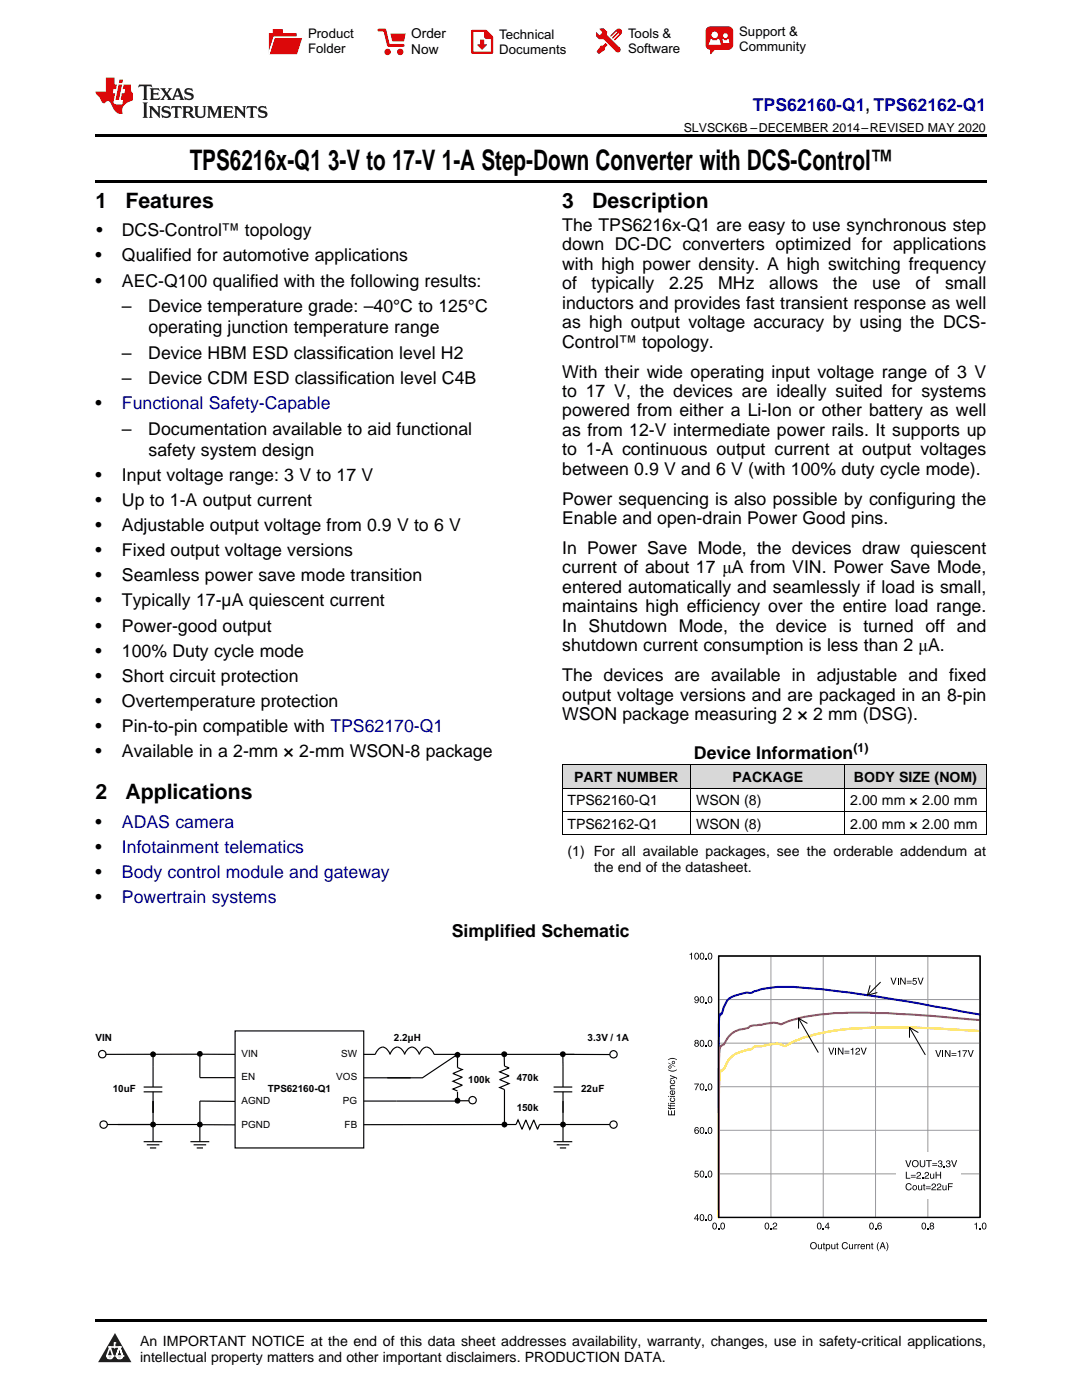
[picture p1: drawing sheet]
<svg xmlns="http://www.w3.org/2000/svg" width="216mm" height="279mm" viewBox="0 0 216 279" stroke-linecap="round" stroke-linejoin="round" font-family="sans-serif">
<defs><g id="words">
<g font-size="5.6">
<text x="37.9" y="33.9">TPS6216x-Q1</text>
<text x="65.5" y="33.9">3-V to 17-V 1-A Step-Down Converter with DCS-Control™</text>
</g>
<g font-size="4.2">
<text x="19" y="41.5">1</text>
<text x="25" y="41.5">Features</text>
<text x="112.2" y="41.5">3</text>
<text x="118.2" y="41.5">Description</text>
<text x="19" y="159.5">2</text>
<text x="25" y="159.5">Applications</text>
</g>
<text font-size="3.5" fill="#00f" x="150.2" y="22.2">TPS62160-Q1, TPS62162-Q1</text>
<g font-size="3.5">
<text x="19.2" y="47.2">•</text>
<text x="24.3" y="47.2">DCS-Control™ topology</text>
<text x="112.2" y="46.1">The TPS6216x-Q1 are easy to use synchronous step</text>
<text x="19" y="52.2">•</text>
<text x="24.3" y="52.2">Qualified for automotive applications</text>
<text x="112.2" y="50">down DC-DC converters optimized for applications</text>
<text x="112.2" y="53.9">with high power density. A high switching frequency</text>
<text x="19" y="57.2">•</text>
<text x="24.3" y="57.2">AEC-Q100 qualified with the following results:</text>
<text x="112.2" y="57.7">of</text>
<text x="118.1" y="57.7">typically</text>
<text x="133.5" y="57.7">2.25</text>
<text x="143.3" y="57.7">MHz</text>
<text x="153.5" y="57.7">allows</text>
<text x="166.2" y="57.7">the</text>
<text x="174" y="57.7">use</text>
<text x="182.7" y="57.7">of</text>
<text x="188.6" y="57.7">small</text>
<text x="24.3" y="62.3">–</text>
<text x="29.6" y="62.3">Device temperature grade: –40°C to 125°C</text>
<text x="112.2" y="61.6">inductors and provides fast transient response as well</text>
<text x="112.2" y="65.5">as high output voltage accuracy by using the DCS-</text>
<text x="24.3" y="71.6">–</text>
<text x="29.6" y="71.6">Device HBM ESD classification level H2</text>
<text x="29.6" y="66.5">operating junction temperature range</text>
<text x="112.2" y="69.4">Control™ topology.</text>
<text x="24.3" y="76.7">–</text>
<text x="29.6" y="76.7">Device CDM ESD classification level C4B</text>
<text x="112.2" y="75.4">With their wide operating input voltage range of 3 V</text>
<text x="19" y="81.7">•</text>
<text x="112.2" y="79.2">to 17 V, the devices are ideally suited for systems</text>
<text x="112.2" y="83.1">powered from either a Li-Ion or other battery as well</text>
<text x="24.3" y="86.7">–</text>
<text x="29.6" y="86.7">Documentation available to aid functional</text>
<text x="112.2" y="87">as from 12-V intermediate power rails. It supports up</text>
<text x="19" y="96">•</text>
<text x="24.3" y="96">Input voltage range: 3 V to 17 V</text>
<text x="29.6" y="91">safety system design</text>
<text x="112.2" y="90.9">to 1-A continuous output current at output voltages</text>
<text x="112.2" y="94.8">between 0.9 V and 6 V (with 100% duty cycle mode).</text>
<text x="19" y="101">•</text>
<text x="24.3" y="101">Up to 1-A output current</text>
<text x="112.2" y="100.7">Power sequencing is also possible by configuring the</text>
<text x="19" y="106">•</text>
<text x="24.3" y="106">Adjustable output voltage from 0.9 V to 6 V</text>
<text x="112.2" y="104.6">Enable and open-drain Power Good pins.</text>
<text x="19" y="111">•</text>
<text x="24.3" y="111">Fixed output voltage versions</text>
<text x="112.2" y="110.6">In Power Save Mode, the devices draw quiescent</text>
<text x="19" y="116">•</text>
<text x="24.3" y="116">Seamless power save mode transition</text>
<text x="112.2" y="114.4">current of about 17 μA from VIN. Power Save Mode,</text>
<text x="112.2" y="118.3">entered automatically and seamlessly if load is small,</text>
<text x="19" y="121">•</text>
<text x="24.3" y="121">Typically 17-µA quiescent current</text>
<text x="112.2" y="122.2">maintains high efficiency over the entire load range.</text>
<text x="19" y="126">•</text>
<text x="19" y="131.1">•</text>
<text x="24.3" y="126">Power-good output</text>
<text x="24.3" y="131.1">100% Duty cycle mode</text>
<text x="112.2" y="126.1">In Shutdown Mode, the device is turned off and</text>
<text x="112.2" y="130">shutdown current consumption is less than 2 μA.</text>
<text x="19" y="136.1">•</text>
<text x="24.3" y="136.1">Short circuit protection</text>
<text x="112.2" y="135.9">The devices are available in adjustable and fixed</text>
<text x="19" y="141.1">•</text>
<text x="24.3" y="141.1">Overtemperature protection</text>
<text x="112.2" y="139.8">output voltage versions and are packaged in an 8-pin</text>
<text x="112.2" y="143.7">WSON package measuring 2 × 2 mm (DSG).</text>
<text x="19" y="146.1">•</text>
<text x="24.3" y="146.1">Pin-to-pin compatible with TPS62170-Q1</text>
<text x="19" y="151.1">•</text>
<text x="24.3" y="151.1">Available in a 2-mm × 2-mm WSON-8 package</text>
<text x="138.5" y="151.4">Device Information</text>
<text x="19" y="165.2">•</text>
<text x="19" y="170.3">•</text>
<text x="19" y="175.3">•</text>
<text x="19" y="180.3">•</text>
<text x="90.1" y="187">Simplified Schematic</text>
</g>
<g font-size="3.5" fill="#0000c8">
<text x="24.3" y="81.7">Functional Safety-Capable</text>
<text x="24.3" y="165.2">ADAS camera</text>
<text x="24.3" y="170.3">Infotainment telematics</text>
<text x="24.3" y="175.3">Body control module and gateway</text>
<text x="24.3" y="180.3">Powertrain systems</text>
</g>
<g font-size="2.8">
<text x="113.2" y="160.7">TPS62160-Q1</text>
<text x="114.5" y="156.1">PART NUMBER</text>
<text x="138.9" y="160.7">WSON (8)</text>
<text x="146.2" y="156.1">PACKAGE</text>
<text x="169.7" y="160.7">2.00 mm × 2.00 mm</text>
<text x="170.4" y="156.1">BODY SIZE (NOM)</text>
<text x="113.2" y="165.4">TPS62162-Q1</text>
<text x="138.9" y="165.4">WSON (8)</text>
<text x="169.7" y="165.4">2.00 mm × 2.00 mm</text>
<text x="113.2" y="170.9">(1) For all available packages, see the orderable addendum at</text>
<text x="118.5" y="174.1">the end of the datasheet.</text>
<text x="27.9" y="268.6">An IMPORTANT NOTICE at the end of this data sheet addresses availability, warranty, changes, use in safety-critical applications,</text>
<text x="27.9" y="271.8">intellectual property matters and other important disclaimers. PRODUCTION DATA.</text>
</g>
<g font-size="2.7">
<text x="82.1" y="7.7">Order</text>
<text x="82.1" y="10.7">Now</text>
</g>
<g font-size="2.6">
<text x="61.5" y="7.6">Product</text>
<text x="61.5" y="10.6">Folder</text>
<text x="99.6" y="7.8">Technical</text>
<text x="99.6" y="10.8">Documents</text>
<text x="125.3" y="7.6">Tools &amp;</text>
<text x="125.3" y="10.6">Software</text>
<text x="147.5" y="7.2">Support &amp;</text>
<text x="147.5" y="10.2">Community</text>
</g>
<g font-size="2.5">
<text x="136.4" y="26.3">SLVSCK6B –DECEMBER 2014–REVISED MAY 2020</text>
<text x="170.3" y="150">(1)</text>
</g>
<g font-size="2">
<text x="19.1" y="207.7">VIN</text>
<text x="78.6" y="207.8">2.2µH</text>
<text x="117.2" y="207.7">3.3V / 1A</text>
<text x="48.2" y="210.9">VIN</text>
<text x="48.2" y="215.6">EN</text>
<text x="67.1" y="215.6">VOS</text>
<text x="68.1" y="210.9">SW</text>
<text x="103.1" y="215.7">470k</text>
<text x="22.5" y="218">10uF</text>
<text x="48.2" y="220.3">AGND</text>
<text x="53.4" y="218">TPS62160-Q1</text>
<text x="68.4" y="220.4">PG</text>
<text x="93.4" y="216.2">100k</text>
<text x="103.1" y="221.7">150k</text>
<text x="116" y="218">22uF</text>
<text x="48.2" y="225.1">PGND</text>
<text x="68.8" y="225.1">FB</text>
</g>
</g></defs>
<g fill="#d8d8d8">
<path d="M112.2 152.7h25.6v4.6h-25.6z"/>
<path d="M137.8 152.7h30.8v4.6h-30.8z"/>
<path d="M168.6 152.7h28.2v4.6h-28.2z"/>
</g>
<path d="M22.9 266l3.3 5.9h-6.6z" fill-rule="evenodd" fill="#231f20"/>
<path d="M21.3 270.6h1.2l-.3 .5h-.3a.53 .53 0 0 1-.6-.5z" fill-rule="evenodd" fill="#fff"/>
<path d="M21.3 270.6h1.2l-.3 .5h-.3a.53 .53 0 0 1-.6-.5z" fill="none" stroke="#231f20" stroke-width=".33"/>
<path d="M21.3 270.6l1.2 .1-.3 .4h-.5z" fill="none" stroke="#fff" stroke-width=".33"/>
<path d="M22.9 268.9h.1" fill="none" stroke="#fff" stroke-width=".33"/>
<path d="M22.9 268v.9z" fill="#fff"/>
<path d="M22.9 268v.9z" fill="none" stroke="#fff" stroke-width=".33"/>
<circle cx="22.9" cy="268" r=".16" fill="#fff"/>
<path d="M21.8 268.8h.1" fill="none" stroke="#fff" stroke-width=".33"/>
<path d="M21.8 268.8h2.2z" fill="#fff"/>
<path d="M21.8 268.8h2.2z" fill="none" stroke="#fff" stroke-width=".33"/>
<circle cx="24" cy="268.8" r=".16" fill="#fff"/>
<path d="M23.2 270.6h.1" fill="none" stroke="#fff" stroke-width=".33"/>
<path d="M23.8 268.8l-.6 1.8z" fill-rule="evenodd" fill="#fff"/>
<path d="M23.8 268.8l-.6 1.8z" fill="none" stroke="#fff" stroke-width=".33"/>
<path d="M23.8 268.8l.7 1.8z" fill-rule="evenodd" fill="#fff"/>
<path d="M23.8 268.8l.7 1.8z" fill="none" stroke="#fff" stroke-width=".33"/>
<path d="M24.4 270.6h.1" fill="none" stroke="#fff" stroke-width=".33"/>
<circle cx="21.3" cy="270.6" r=".16" fill="#fff"/>
<path d="M22 268.8l-.7 1.8z" fill="#fff"/>
<path d="M22 268.8l-.7 1.8z" fill="none" stroke="#fff" stroke-width=".33"/>
<path d="M22 268.8l.5 1.8z" fill="#fff"/>
<path d="M22 268.8l.5 1.8z" fill="none" stroke="#fff" stroke-width=".33"/>
<circle cx="22.5" cy="270.6" r=".16" fill="#fff"/>
<path d="M23.3 270.6h1.2a.63 .63 0 0 1-.6 .5 .63 .63 0 0 1-.6-.5z" fill-rule="evenodd" fill="#fff"/>
<path d="M23.3 270.6h1.2a.63 .63 0 0 1-.6 .5 .63 .63 0 0 1-.6-.5z" fill="none" stroke="#231f20" stroke-width=".33"/>
<path d="M23.3 270.6h1.2l-.4 .5h-.5z" fill="none" stroke="#fff" stroke-width=".33"/>
<path d="M23.2 270.6h.1" fill="none" stroke="#fff" stroke-width=".33"/>
<circle cx="24.5" cy="270.6" r=".16" fill="#fff"/>
<path d="M19 263.2h177.8v.5h-177.8z" fill="#000"/>
<path d="M143.4 190.8h52.2v52.2h-52.2zM173.6 196.7l-.5 1.9 1.9-.5M175.7 196l-2.6 2.6M159.3 203.2l4 6.8M161.1 204.2l-1.8-1v2M181.5 205.1l3.1 5.4M183.2 206l-1.7-.9v1.9" fill="none" stroke="#000" stroke-width=".21"/>
<path d="M143.4 199.5h52.2M153.8 190.8v52.2M164.3 190.8v52.2M174.7 190.8v52.2M185.1 190.8v52.2M195.6 190.8h-52.2v52.2h52.2M143.4 216.9h52.2M143.4 208.2h52.2M143.4 234.3h52.2M143.4 225.6h52.2" fill="none" stroke="#999" stroke-width=".2"/>
<g fill="#000">
<path d="M137.6 190.4l.5-.3v1.4h-.2v-1h-.3z" fill-rule="evenodd"/>
<path d="M138.8 198.9a.45 .45 0 0 0-.2 .6 .45 .45 0 0 0 .6 .2l.1-.1-.1 .3-.2 .2-.4-.2a.49 .49 0 0 0 .6 .3 .49 .49 0 0 0 .3-.7l-.3-.6zM138.7 199.3a.3 .3 0 0 1 .6 0 .3 .3 0 0 1-.6 0z" fill-rule="evenodd"/>
<path d="M138.7 190.3l-.2 .5a.55 .55 0 0 0 .5 .7 .75 .75 0 0 0 .5-.7 .75 .75 0 0 0-.5-.7zM138.8 190.3h.2a.66 .66 0 0 1 0 1.1l-.2-.3z" fill-rule="evenodd"/>
<path d="M139.7 199l-.1 .5a.55 .55 0 0 0 .5 .7 .75 .75 0 0 0 .4-.7 .75 .75 0 0 0-.4-.7zM139.9 199h.2a.66 .66 0 0 1 0 1.1l-.3-.3z" fill-rule="evenodd"/>
<path d="M139.7 190.3l-.1 .5a.55 .55 0 0 0 .5 .7 .75 .75 0 0 0 .4-.7 .75 .75 0 0 0-.4-.7zM139.9 190.3h.2a.66 .66 0 0 1 0 1.1l-.3-.3z" fill-rule="evenodd"/>
<path d="M140.8 200h.2v.2h-.2z" fill-rule="evenodd"/>
<path d="M140.8 191.3h.2v.2h-.2z" fill-rule="evenodd"/>
<path d="M141.3 199l-.1 .5a.55 .55 0 0 0 .5 .7 .75 .75 0 0 0 .4-.7 .75 .75 0 0 0-.4-.7zM141.5 199h.2a.66 .66 0 0 1 0 1.1l-.3-.3z" fill-rule="evenodd"/>
<path d="M141.3 190.3l-.1 .5a.55 .55 0 0 0 .5 .7 .75 .75 0 0 0 .4-.7 .75 .75 0 0 0-.4-.7zM141.5 190.3h.2a.66 .66 0 0 1 0 1.1l-.3-.3z" fill-rule="evenodd"/>
<path d="M177.7 195.1h.2l.4 1.2 .4-1.2h.2l-.5 1.4h-.2z" fill-rule="evenodd"/>
<path d="M179.1 195.1h.2v1.4h-.2z" fill-rule="evenodd"/>
<path d="M179.6 195.1h.2l.7 1.1v-1.1h.2v1.4h-.2l-.7-1.1v1.1h-.2z" fill-rule="evenodd"/>
<path d="M180.9 195.7v.2h1v-.2zM180.9 196.1v.2h1v-.2z" fill-rule="evenodd"/>
<path d="M182.2 195.2h.7v.1h-.6v.4a.47 .47 0 0 1 .7 .4 .47 .47 0 0 1-.7 .4l-.3-.3 .5 .2a.31 .31 0 0 0 .3-.5 .31 .31 0 0 0-.6 0h-.1z" fill-rule="evenodd"/>
<path d="M183.1 195.1h.2l.4 1.2 .4-1.2h.2l-.5 1.4h-.2z" fill-rule="evenodd"/>
<path d="M133.3 213.4l.1 .1a1.65 1.65 0 0 0 1.7-.1 1.14 1.14 0 0 1-1.8 0z" fill-rule="evenodd"/>
<path d="M133.3 211.5a1.24 1.24 0 0 1 1.8 .1l-.8-.3-1 .3z" fill-rule="evenodd"/>
<path d="M133.3 218.7v.2h.2v-.2zM133.7 218.7v.2h1v-.2z" fill-rule="evenodd"/>
<path d="M133.3 212.1l1.4 .8zM133.4 213a.33 .33 0 0 0 .6 0 .33 .33 0 0 0-.6 0zM134.1 212a.33 .33 0 0 0 .6 0 .33 .33 0 0 0-.6 0zM133.5 212.9a.2 .2 0 0 1 .4 0 .2 .2 0 0 1-.4 0zM134.2 212a.2 .2 0 0 1 .4 0 .2 .2 0 0 1-.4 0z" fill-rule="evenodd"/>
<path d="M133.7 214.5l1.3 .6 .1 .3-.4-.3-1 .4v-.2l.8-.3-.8-.3z" fill-rule="evenodd"/>
<path d="M133.8 219.1h.2l-.2 .4a.36 .36 0 0 0 .4 .2 .36 .36 0 0 0 .3-.4l-.2-.2h.2a.43 .43 0 0 1 0 .8 .53 .53 0 0 1-.6-.1 .53 .53 0 0 1-.2-.6z" fill-rule="evenodd"/>
<path d="M133.8 215.6l.2-.1-.2 .4a.36 .36 0 0 0 .4 .3 .36 .36 0 0 0 .3-.4l-.2-.3 .2 .1a.43 .43 0 0 1 0 .7 .53 .53 0 0 1-.6 0 .53 .53 0 0 1-.2-.6z" fill-rule="evenodd"/>
<path d="M133.7 217.8a.52 .52 0 0 0 .5 .7 .52 .52 0 0 0 .5-.7l-.3-.2 .2 .4-.4 .3v-.7zM133.8 217.9l.3-.1v.5l-.3-.1z" fill-rule="evenodd"/>
<path d="M133.8 216.6h.9v.1h-.7l-.2 .3 .2 .2h.7v.2h-1v-.2h.1a.37 .37 0 0 1 0-.6z" fill-rule="evenodd"/>
<path d="M138.5 216.2h1l-.6 1.4h-.2l.1-.3 .5-.9h-.8z" fill-rule="evenodd"/>
<path d="M138.6 207.7v.2l.2 .3h-.2a.4 .4 0 0 0 .2 .7 .46 .46 0 0 0 .5-.1 .46 .46 0 0 0 .1-.5l-.2-.1 .2-.3a.42 .42 0 0 0-.3-.4 .42 .42 0 0 0-.5 .2zM138.8 207.7h.4v.3h-.4zM138.8 208.5a.26 .26 0 0 1 .5 0 .26 .26 0 0 1-.5 0z" fill-rule="evenodd"/>
<path d="M139.7 216.4l-.1 .5a.55 .55 0 0 0 .5 .7 .75 .75 0 0 0 .4-.7 .75 .75 0 0 0-.4-.7zM139.9 216.4h.2a.66 .66 0 0 1 0 1.1l-.3-.3z" fill-rule="evenodd"/>
<path d="M139.7 207.7l-.1 .5a.55 .55 0 0 0 .5 .7 .75 .75 0 0 0 .4-.7 .75 .75 0 0 0-.4-.7zM139.9 207.7h.2a.66 .66 0 0 1 0 1.1l-.3-.3z" fill-rule="evenodd"/>
<path d="M140.8 217.4h.2v.2h-.2z" fill-rule="evenodd"/>
<path d="M140.8 208.7h.2v.2h-.2z" fill-rule="evenodd"/>
<path d="M141.3 216.4l-.1 .5a.55 .55 0 0 0 .5 .7 .75 .75 0 0 0 .4-.7 .75 .75 0 0 0-.4-.7zM141.5 216.4h.2a.66 .66 0 0 1 0 1.1l-.3-.3z" fill-rule="evenodd"/>
<path d="M141.3 207.7l-.1 .5a.55 .55 0 0 0 .5 .7 .75 .75 0 0 0 .4-.7 .75 .75 0 0 0-.4-.7zM141.5 207.7h.2a.66 .66 0 0 1 0 1.1l-.3-.3z" fill-rule="evenodd"/>
<path d="M165.3 209.1h.2l.4 1.2 .4-1.2h.2l-.5 1.4h-.2z" fill-rule="evenodd"/>
<path d="M166.7 209.1h.2v1.4h-.2z" fill-rule="evenodd"/>
<path d="M167.2 209.1h.2l.7 1.1v-1.1h.2v1.4h-.2l-.7-1.2v1.2h-.2z" fill-rule="evenodd"/>
<path d="M168.5 209.7v.2h1v-.2zM168.5 210.1v.1h1v-.1z" fill-rule="evenodd"/>
<path d="M169.8 209.4l.5-.3v1.4h-.2v-1h-.3z" fill-rule="evenodd"/>
<path d="M170.9 209.2a.47 .47 0 0 1 .7 .3 .47 .47 0 0 1-.5 .6l-.2 .2h.7v.2h-.9l.2-.5 .5-.3a.27 .27 0 0 0-.2-.4 .27 .27 0 0 0-.3 .3h-.2z" fill-rule="evenodd"/>
<path d="M171.7 209.1h.2l.4 1.2 .4-1.2h.2l-.5 1.4h-.2z" fill-rule="evenodd"/>
<path d="M186.6 209.6h.2l.4 1.1 .4-1.1h.2l-.5 1.3h-.2z" fill-rule="evenodd"/>
<path d="M188 209.6h.2v1.3h-.2z" fill-rule="evenodd"/>
<path d="M188.5 209.6h.3l.7 1.1v-1.1h.1v1.3h-.2l-.7-1.1v1.1h-.2z" fill-rule="evenodd"/>
<path d="M189.9 210.2v.1h.9v-.1zM189.9 210.6v.1h.9v-.1z" fill-rule="evenodd"/>
<path d="M191.1 209.8l.5-.2v1.3h-.2v-.9h-.3z" fill-rule="evenodd"/>
<path d="M192.1 209.6h.9l-.6 1.3h-.2l.1-.2 .5-.9h-.7z" fill-rule="evenodd"/>
<path d="M193.1 209.6h.2l.4 1.1 .4-1.1h.2l-.5 1.3h-.2z" fill-rule="evenodd"/>
<path d="M133.3 221l.3 .1h.1v-.1h.1v.1h.9v.2h-.9l-.1 .1v-.1l-.4-.1z" fill-rule="evenodd"/>
<path d="M133.3 220.4l.3 .2h.1v-.2h.1v.2h.9v.2h-.9l-.1 .1v-.1l-.4-.1z" fill-rule="evenodd"/>
<path d="M133.3 221.6h.2v.8h.4v-.8h.2v.8h.4v-.8h.2v1h-1.4z" fill-rule="evenodd"/>
<path d="M133.3 220.1v.2h.2v-.2zM133.7 220.1v.2h1v-.2z" fill-rule="evenodd"/>
<path d="M138.7 233.6h.7v.2h-.6v.4a.47 .47 0 0 1 .7 .3 .47 .47 0 0 1-.7 .5l-.3-.4 .5 .3a.31 .31 0 0 0 .2-.5 .31 .31 0 0 0-.5 0h-.1z" fill-rule="evenodd"/>
<path d="M138.7 225.1a.63 .63 0 0 0-.2 .8 .63 .63 0 0 0 .8 .3 .43 .43 0 0 0 .1-.7 .43 .43 0 0 0-.7 .1 .31 .31 0 0 1 .2-.4 .31 .31 0 0 1 .4 .1h.1a.41 .41 0 0 0-.3-.4 .41 .41 0 0 0-.4 .2zM138.7 225.8a.3 .3 0 0 1 .6 0 .3 .3 0 0 1-.6 0z" fill-rule="evenodd"/>
<path d="M139.7 233.8l-.1 .5a.55 .55 0 0 0 .5 .7 .75 .75 0 0 0 .4-.7 .75 .75 0 0 0-.4-.7zM139.9 233.8h.2a.66 .66 0 0 1 0 1l-.3-.2z" fill-rule="evenodd"/>
<path d="M139.7 225.1l-.1 .5a.55 .55 0 0 0 .5 .7 .75 .75 0 0 0 .4-.7 .75 .75 0 0 0-.4-.7zM139.9 225.1h.2a.66 .66 0 0 1 0 1l-.3-.2z" fill-rule="evenodd"/>
<path d="M140.8 234.8h.2v.2h-.2z" fill-rule="evenodd"/>
<path d="M140.8 226.1h.2v.2h-.2z" fill-rule="evenodd"/>
<path d="M141.3 233.8l-.1 .5a.55 .55 0 0 0 .5 .7 .75 .75 0 0 0 .4-.7 .75 .75 0 0 0-.4-.7zM141.5 233.8h.2a.66 .66 0 0 1 0 1l-.3-.2z" fill-rule="evenodd"/>
<path d="M141.3 225.1l-.1 .5a.55 .55 0 0 0 .5 .7 .75 .75 0 0 0 .4-.7 .75 .75 0 0 0-.4-.7zM141.5 225.1h.2a.66 .66 0 0 1 0 1l-.3-.2z" fill-rule="evenodd"/>
<path d="M139.1 242.3l-.6 1h.6v.4h.2v-.4h.2v-.1h-.2v-.9zM139.1 242.6v.6h-.4z" fill-rule="evenodd"/>
<path d="M139.7 242.5l-.1 .5a.55 .55 0 0 0 .5 .7 .68 .68 0 0 0 .5-.8 .68 .68 0 0 0-.7-.5zM139.9 242.5h.2a.66 .66 0 0 1 0 1l-.3-.2z" fill-rule="evenodd"/>
<path d="M140.8 243.5h.2v.2h-.2z" fill-rule="evenodd"/>
<path d="M141.3 242.5l-.1 .5a.55 .55 0 0 0 .5 .7 .68 .68 0 0 0 .5-.8 .68 .68 0 0 0-.7-.5zM141.5 242.5h.2a.66 .66 0 0 1 0 1l-.3-.2z" fill-rule="evenodd"/>
<path d="M142.2 244.2l-.1 .5a.55 .55 0 0 0 .5 .7 .75 .75 0 0 0 .5-.7 .75 .75 0 0 0-.5-.7zM142.4 244.2l.2-.1a.66 .66 0 0 1 0 1.1l-.3-.2z" fill-rule="evenodd"/>
<path d="M143.3 245.1h.2v.2h-.2z" fill-rule="evenodd"/>
<path d="M143.9 244.2l-.2 .5a.55 .55 0 0 0 .5 .7 .75 .75 0 0 0 .5-.7 .75 .75 0 0 0-.5-.7zM144 244.2l.2-.1a.66 .66 0 0 1 0 1.1l-.3-.2z" fill-rule="evenodd"/>
<path d="M152.7 244.2l-.1 .5a.55 .55 0 0 0 .4 .7 .75 .75 0 0 0 .5-.7 .75 .75 0 0 0-.5-.7zM152.9 244.2l.1-.1a.66 .66 0 0 1 0 1.1l-.2-.2z" fill-rule="evenodd"/>
<path d="M153.7 245.1h.2v.2h-.2z" fill-rule="evenodd"/>
<path d="M154.3 244.1a.47 .47 0 0 1 .8 .3 .47 .47 0 0 1-.6 .5l-.2 .3h.8v.1h-1l.2-.4 .5-.4a.27 .27 0 0 0-.2-.4 .27 .27 0 0 0-.2 .4h-.2z" fill-rule="evenodd"/>
<path d="M161.6 248.6a.75 .75 0 0 0 1.5 0 .75 .75 0 0 0-1.5 0zM161.8 248.6a.55 .55 0 0 1 1.1 0 .55 .55 0 0 1-1.1 0z" fill-rule="evenodd"/>
<path d="M163.2 248.3h.2v.7l.2 .2 .2-.2v-.7h.2v1h-.2v-.1a.35 .35 0 0 1-.3 .1 .35 .35 0 0 1-.3-.3z" fill-rule="evenodd"/>
<path d="M163.1 244.2l-.1 .5a.56 .56 0 0 0 .5 .7 .75 .75 0 0 0 .4-.7 .75 .75 0 0 0-.4-.7zM163.3 244.2l.2-.1a.66 .66 0 0 1 0 1.1l-.3-.2z" fill-rule="evenodd"/>
<path d="M164.2 245.1h.2v.2h-.2z" fill-rule="evenodd"/>
<path d="M164.3 248h.2v.3h.1v.1h-.1v.7l.1 .2h-.2l-.1-.2v-.7h-.1z" fill-rule="evenodd"/>
<path d="M164.8 248.3v1.4h.2v-.5l.1 .1a.51 .51 0 0 0 .6-.5 .51 .51 0 0 0-.6-.5l-.2 .1v-.1zM164.9 248.8a.35 .35 0 0 1 .7 0 .35 .35 0 0 1-.7 0z" fill-rule="evenodd"/>
<path d="M165.2 244l-.6 1h.6v.3h.1v-.3h.2v-.1h-.2v-.9zM165.2 244.3v.6h-.5z" fill-rule="evenodd"/>
<path d="M165.9 248.3h.1v.7l.2 .2 .3-.2v-.7h.2v1h-.2v-.1a.35 .35 0 0 1-.3 .1 .35 .35 0 0 1-.3-.3z" fill-rule="evenodd"/>
<path d="M167 248h.1v.3h.2v.1h-.2v.7l.2 .2h-.3v-.2v-.7h-.2z" fill-rule="evenodd"/>
<path d="M168.1 248.1a.61 .61 0 0 1 1.1 .2l-.3-.1a.44 .44 0 0 0-.7 .1 .56 .56 0 0 0 .4 .9l.4-.4h.2a.65 .65 0 0 1-.9 .5 .65 .65 0 0 1-.3-1z" fill-rule="evenodd"/>
<path d="M169.4 248.3h.2v.7l.2 .2 .2-.2v-.7h.2v1h-.2v-.1a.35 .35 0 0 1-.3 .1 .35 .35 0 0 1-.3-.3z" fill-rule="evenodd"/>
<path d="M170.5 248.3h.1v.2l.4-.2v.1l-.3 .2v.7h-.2z" fill-rule="evenodd"/>
<path d="M171.1 248.3h.2v.2l.3-.2v.1l-.3 .2v.7h-.2z" fill-rule="evenodd"/>
<path d="M171.9 248.3a.54 .54 0 0 0-.2 .6 .54 .54 0 0 0 .5 .4l.4-.3-.4 .2-.3-.4h.7v-.3l-.2-.2zM172 248.5l.3-.1 .1 .3h-.5z" fill-rule="evenodd"/>
<path d="M172.8 248.3h.2v.1a.35 .35 0 0 1 .4-.1 .35 .35 0 0 1 .2 .3v.7h-.1v-.6l-.2-.3-.3 .2v.7h-.2z" fill-rule="evenodd"/>
<path d="M173.6 244.2l-.2 .5a.55 .55 0 0 0 .5 .7 .75 .75 0 0 0 .5-.7 .75 .75 0 0 0-.5-.7zM173.8 244.2l.1-.1a.66 .66 0 0 1 0 1.1l-.2-.2z" fill-rule="evenodd"/>
<path d="M173.9 248h.2v.3h.2v.1h-.2v.7l.2 .2h-.3l-.1-.2v-.7h-.1z" fill-rule="evenodd"/>
<path d="M174.6 245.1h.2v.2h-.2z" fill-rule="evenodd"/>
<path d="M175.3 247.9h.1l-.1 .1a1.65 1.65 0 0 0 .1 1.7 1.23 1.23 0 0 1-.1-1.8z" fill-rule="evenodd"/>
<path d="M175.2 244.2a.63 .63 0 0 0-.2 .8 .63 .63 0 0 0 .8 .2 .43 .43 0 0 0 .1-.6 .43 .43 0 0 0-.7 0 .31 .31 0 0 1 .2-.4 .31 .31 0 0 1 .4 .2h.1a.41 .41 0 0 0-.3-.4 .41 .41 0 0 0-.4 .2zM175.2 244.9a.3 .3 0 0 1 .6 0 .3 .3 0 0 1-.6 0z" fill-rule="evenodd"/>
<path d="M176 247.9l-.5 1.4h.2l.1-.4h.6l.1 .4h.2l-.5-1.4zM176.1 248.1l.2 .6h-.4z" fill-rule="evenodd"/>
<path d="M176.8 247.9h.1a1.24 1.24 0 0 1-.1 1.8l.3-.9z" fill-rule="evenodd"/>
<path d="M184 244.2l-.1 .5a.55 .55 0 0 0 .4 .7 .75 .75 0 0 0 .5-.7 .75 .75 0 0 0-.5-.7zM184.2 244.2l.1-.1a.66 .66 0 0 1 0 1.1l-.2-.2z" fill-rule="evenodd"/>
<path d="M185 245.1h.2v.2h-.2z" fill-rule="evenodd"/>
<path d="M185.6 244.2l-.1 .2 .2 .2-.1 .1a.4 .4 0 0 0 .1 .6 .46 .46 0 0 0 .5 0 .46 .46 0 0 0 .2-.5l-.2-.2 .2-.3a.42 .42 0 0 0-.4-.3 .42 .42 0 0 0-.4 .2zM185.8 244.2h.3v.3h-.3zM185.7 245a.26 .26 0 0 1 .5 0 .26 .26 0 0 1-.5 0z" fill-rule="evenodd"/>
<path d="M194.4 244.2l.5-.2v1.3h-.2v-.9h-.3z" fill-rule="evenodd"/>
<path d="M195.5 245.1h.2v.2h-.2z" fill-rule="evenodd"/>
<path d="M196 244.2l-.1 .5a.55 .55 0 0 0 .5 .7 .75 .75 0 0 0 .4-.7 .75 .75 0 0 0-.4-.7zM196.2 244.2l.2-.1a.66 .66 0 0 1 0 1.1l-.3-.2z" fill-rule="evenodd"/>
</g>
<path d="M195.6 202.5a393.9 393.9 0 0 0-33-5.2 35.3 35.3 0 0 0-10.6 .1l-1.5 .4a1.64 1.64 0 0 1-1.6 .3l-.3 .1a6.6 6.6 0 0 0-3.6 1.5l-.6 1.3-.4 1.3-.1 .1-.1-.1-.1 .1-.2 .9-.1 18.8" fill="none" stroke="#00f" stroke-width=".41"/>
<path d="M195.6 203.6h-.2a234.9 234.9 0 0 0-28.8-1.4 34.9 34.9 0 0 0-10 1.9l-.8 .3a6.2 6.2 0 0 0-3.8 .1l-1 .1a2.19 2.19 0 0 0-1.7 .5l-.4 .1a4.9 4.9 0 0 0-4.5 3.2l-.5 .4-.1-.1a12.1 12.1 0 0 0-.3 4l-.1 28.9" fill="none" stroke="#cc3378" stroke-width=".41"/>
<path d="M195.6 205.8a165 165 0 0 0-27.6-.3 30.3 30.3 0 0 0-10.5 2.9l-.9 .4a3.4 3.4 0 0 0-2.9-.4l-1.7 .4a1.94 1.94 0 0 0-1.9 .5l-1.2 .3a5.3 5.3 0 0 0-4.5 3.8l-.6 .3a26.9 26.9 0 0 0-.4 6.8v22.5" fill="none" stroke="#ffd600" stroke-width=".41"/>
<path d="M178.9 229.9h12.9v9.3h-12.9z" fill-rule="evenodd" fill="#fff"/>
<g fill="#000">
<path d="M180.6 231.5h.3l.3 1.2 .4-1.2h.3l-.6 1.4h-.2z" fill-rule="evenodd"/>
<path d="M180.7 233.8h.2v1.3h.7v.1h-.9z" fill-rule="evenodd"/>
<path d="M181.7 234.5v.1h1v-.1zM181.7 234.9v.1h1v-.1z" fill-rule="evenodd"/>
<path d="M180.9 236.3a.61 .61 0 0 1 1 .3l-.3-.2a.44 .44 0 0 0-.7 .1 .56 .56 0 0 0 .4 .9l.4-.4h.2a.65 .65 0 0 1-.9 .5 .65 .65 0 0 1-.3-1z" fill-rule="evenodd"/>
<path d="M182 237a.51 .51 0 0 0 1 0 .51 .51 0 0 0-1 0zM182.2 237a.35 .35 0 0 1 .7 0 .35 .35 0 0 1-.7 0z" fill-rule="evenodd"/>
<path d="M181.9 232.2a.75 .75 0 0 0 1.5 0 .75 .75 0 0 0-1.5 0zM182.1 232.2a.55 .55 0 0 1 1.1 0 .55 .55 0 0 1-1.1 0z" fill-rule="evenodd"/>
<path d="M183 234a.47 .47 0 0 1 .8 .3 .47 .47 0 0 1-.6 .5l-.2 .3h.8v.1h-1l.2-.4 .5-.4a.27 .27 0 0 0-.2-.4 .27 .27 0 0 0-.2 .4h-.2z" fill-rule="evenodd"/>
<path d="M183.2 236.5h.2v.7l.2 .2 .2-.2v-.7h.2v1h-.2v-.1a.35 .35 0 0 1-.3 .2 .35 .35 0 0 1-.3-.3z" fill-rule="evenodd"/>
<path d="M183.5 231.5h.2v.9a.36 .36 0 0 0 .4 .4 .36 .36 0 0 0 .3-.4v-.9h.2v1a.55 .55 0 0 1-.5 .5 .55 .55 0 0 1-.6-.5z" fill-rule="evenodd"/>
<path d="M184 235h.2v.2h-.2z" fill-rule="evenodd"/>
<path d="M184.3 236.3h.2v.2h.1v.2h-.1v.7l.1 .1h-.3v-.1v-.7h-.1z" fill-rule="evenodd"/>
<path d="M184.7 234a.47 .47 0 0 1 .7 .3 .47 .47 0 0 1-.6 .5l-.2 .3h.8v.1h-1l.2-.4 .6-.4a.27 .27 0 0 0-.2-.4 .27 .27 0 0 0-.3 .4h-.2z" fill-rule="evenodd"/>
<path d="M184.7 236.8v.1h1v-.1zM184.7 237.2v.1h1v-.1z" fill-rule="evenodd"/>
<path d="M184.8 231.5h1.1v.2h-.4v1.2h-.2v-1.2h-.5z" fill-rule="evenodd"/>
<path d="M185.6 234.2h.2v.7l.2 .2 .2-.2v-.7h.2v1h-.2v-.1a.35 .35 0 0 1-.3 .2 .35 .35 0 0 1-.3-.3z" fill-rule="evenodd"/>
<path d="M186 232.2v.1h1v-.1zM186 232.6v.1h1v-.1z" fill-rule="evenodd"/>
<path d="M186 236.3a.47 .47 0 0 1 .8 .3 .47 .47 0 0 1-.6 .5l-.2 .3h.8v.1h-1l.2-.4 .5-.4a.27 .27 0 0 0-.2-.4 .27 .27 0 0 0-.3 .4h-.1z" fill-rule="evenodd"/>
<path d="M186.7 233.8h.2v.6h.7v-.6h.2v1.4h-.2v-.6h-.7v.6h-.2z" fill-rule="evenodd"/>
<path d="M187.1 236.3a.47 .47 0 0 1 .7 .3 .47 .47 0 0 1-.5 .5l-.2 .3h.7v.1h-.9l.2-.4 .5-.4a.27 .27 0 0 0-.2-.4 .27 .27 0 0 0-.3 .4h-.2z" fill-rule="evenodd"/>
<path d="M187.2 231.7a.41 .41 0 0 1 .6-.1 .41 .41 0 0 1 .2 .5l-.1 .1a.44 .44 0 0 1-.2 .7 .44 .44 0 0 1-.6-.4h.2l.1 .3h.4a.27 .27 0 0 0 0-.4 .27 .27 0 0 0-.3-.1v-.1l.3-.1v-.3h-.4l-.1 .2h-.1z" fill-rule="evenodd"/>
<path d="M188.1 236.5h.1v.7l.2 .2 .3-.2v-.7h.2v1h-.2v-.1a.35 .35 0 0 1-.4 .2 .35 .35 0 0 1-.2-.3z" fill-rule="evenodd"/>
<path d="M188.3 232.7h.2v.2h-.2z" fill-rule="evenodd"/>
<path d="M189.2 236.2h.9v.1h-.7v.4h.6v.2h-.6v.6h-.2z" fill-rule="evenodd"/>
<path d="M188.8 231.7a.41 .41 0 0 1 .6-.1 .41 .41 0 0 1 .2 .5l-.1 .1a.44 .44 0 0 1-.2 .7 .44 .44 0 0 1-.6-.4h.2l.1 .3h.4a.27 .27 0 0 0 .1-.4 .27 .27 0 0 0-.4-.1v-.1l.3-.1v-.3h-.3l-.2 .2h-.1z" fill-rule="evenodd"/>
<path d="M189.8 231.5h.2l.4 1.2 .4-1.2h.2l-.5 1.4h-.2z" fill-rule="evenodd"/>
<circle cx="30.5" cy="210.4" r=".47"/>
<circle cx="39.9" cy="210.3" r=".46"/>
<circle cx="91.3" cy="219.7" r=".47"/>
<circle cx="91.3" cy="210.5" r=".46"/>
<circle cx="100.6" cy="210.4" r=".47"/>
<circle cx="112.3" cy="210.4" r=".46"/>
<circle cx="30.5" cy="224.4" r=".47"/>
<circle cx="39.9" cy="224.4" r=".46"/>
<circle cx="100.7" cy="224.4" r=".47"/>
<circle cx="112.3" cy="224.4" r=".47"/>
</g>
<path d="M143.4 190.8h52.2v52.2h-52.2z" fill="none" stroke="#000" stroke-width=".27"/>
<g fill="none" stroke="#000" stroke-width=".23">
<path d="M21.1 210.4h25.8M28.7 217.9h3.7M28.7 216.9h3.7M30.5 210.4v6.5M30.5 217.9v9.9M39.9 210.8v4.3h7M46.9 205.7h25.7v23.4h-25.7zM46.9 219.8l-7-.1v8.1M72.5 210.4h2.4a1.65 1.65 0 0 1 1.7-1.4l.6 .4 .6 1a1.65 1.65 0 0 1 1.7-1.4l.7 .4 .5 1a1.65 1.65 0 0 1 1.7-1.4l.7 .4 .6 1a1.65 1.65 0 0 1 1.7-1.4l.6 .4 .6 1h28M72.6 215.1h9.4M91.3 210.4l-7 4.7h-7M91.3 210.8v2.3l.9 .4-1.8 .7 1.8 .8-1.8 .8 1.8 .8-1.8 .7 .9 .4"/>
<path d="M91.3 217.9v1.8h-18.7M91.5 219.7h2.1M100.6 210.4l.1 2.4 .9 .3-1.9 .8 1.9 .8-1.9 .8 1.9 .8-1.9 .7 1 .4v7.1M110.5 217.9h3.7M110.5 216.9h3.7M112.3 217.9v9.9M121.7 210.5l-9.4-.1v6.5M21.4 224.4h18.5M28.7 227.8h3.7M29.3 228.5h2.5M29.9 229.1h1.3M38 227.8h3.8"/>
<path d="M38.6 228.5h2.5M39.3 229.1h1.2M39.6 224.5h7.3M110.5 227.8h3.7M111.1 228.5h2.5M111.7 229.1h1.3M121.7 224.4h-14l-.4 1-.8-1.9-.8 1.9-.8-1.9-.7 1.9-.8-1.9-.4 .9-30.4 .1"/>
<circle cx="20.4" cy="210.4" r=".74"/>
<circle cx="30.5" cy="210.4" r=".47"/>
<circle cx="39.9" cy="210.3" r=".46"/>
<circle cx="91.3" cy="219.7" r=".47"/>
<circle cx="91.3" cy="210.5" r=".46"/>
<circle cx="94.3" cy="219.6" r=".75"/>
<circle cx="100.6" cy="210.4" r=".47"/>
<circle cx="112.3" cy="210.4" r=".46"/>
<circle cx="122.4" cy="210.4" r=".74"/>
<circle cx="20.7" cy="224.4" r=".74"/>
<circle cx="30.5" cy="224.4" r=".47"/>
<circle cx="39.9" cy="224.4" r=".46"/>
<circle cx="100.7" cy="224.4" r=".47"/>
<circle cx="112.3" cy="224.4" r=".47"/>
<circle cx="122.4" cy="224.4" r=".73"/>
</g>
<path d="M75 198.7h25.7v2.3h-25.7z" fill-rule="evenodd" fill="#fff"/>
<path d="M112.2 157.3h84.6M112.2 152.6h84.6M112.2 152.7v14M137.8 152.7v14M168.5 152.7v14M196.8 152.7v14M112.2 166.6h84.6M112.2 161.9h84.6" fill="none" stroke="#000" stroke-width=".2"/>
<path d="M19 35.9h177.8v.5h-177.8zM19 26.8h177.8v.6h-177.8z" fill="#000"/>
<path d="M27.7 16.9l-.1 .6 .6-.3h.5v.2v2.2l-.2 .4h1l-.2-.4v-2.2v-.2h.5l.6 .3-.2-.6zM29.9 17.6l.2 .4v1.6l-.2 .4h1.9l.1-.6a1.09 1.09 0 0 1-1.3 .1v-.6h.6l.4 .2v-.7l-.2 .2h-.8v-.6l.2-.1a1.01 1.01 0 0 1 1 .3l-.1-.6zM32 17.6l.9 1.2-1 1.2h.9l-.2-.3 .5-.7 .5 .7-.3 .3h1.7l-.2-.3 .1-.4h1l.1 .4-.2 .3h1l-.3-.4-.7-2h-.5l-1 2.2-.8-1.1 .9-1.1h-.9l.2 .2-.4 .7-.4-.7 .2-.2zM35.4 18l.4 1h-.8zM37 17.7a.66 .66 0 0 0-.2 .8 .66 .66 0 0 0 .6 .4l.7 .2 .1 .2a.8 .8 0 0 1-.7 .4 .8 .8 0 0 1-.7-.5l.1 .8 .2-.2a.94 .94 0 0 0 1.1 .1 .94 .94 0 0 0 .4-.9 1.48 1.48 0 0 0-1.3-.6v-.4a1.1 1.1 0 0 1 1.2 .2l-.2-.6-.2 .1-.5-.1zM28.5 20.4l.2 .4v2.3l-.2 .4h1l-.2-.4v-2.3l.2-.4zM29.7 21.2l.2 .4v1.5l-.2 .4h.8l-.3-.4 .1-1.3 1.6 1.8v-2l.2-.4h-.7l.2 .2v1.1l-1.2-1.3zM32.5 21.3a.66 .66 0 0 0-.2 .8 .66 .66 0 0 0 .6 .4l.6 .2 .2 .2a.8 .8 0 0 1-.8 .4 .8 .8 0 0 1-.7-.5l.2 .7 .2-.1a.94 .94 0 0 0 1 .1 .94 .94 0 0 0 .5-1 1.47 1.47 0 0 0-1.3-.6l-.1-.3a1.1 1.1 0 0 1 1.3 .2l-.2-.6-.2 .1-.5-.2zM34.3 21.2l-.2 .6a.64 .64 0 0 1 .8-.3v1.6l-.2 .4h1l-.3-.4 .1-1.6a.66 .66 0 0 1 .8 .3l-.2-.6zM36.3 21.2l.3 .4v1.5l-.3 .4h1l-.2-.2v-.7h.5l.1 .1a.8 .8 0 0 0 1.2 .7l-1-1a.62 .62 0 0 0 .6-.5 .62 .62 0 0 0-.6-.7zM37.1 21.5h.1a.48 .48 0 0 1 .6 0 .48 .48 0 0 1 .1 .6l-.2 .1-.6 .1zM38.7 21.2l.2 .2a2.29 2.29 0 0 0 .4 2 1.05 1.05 0 0 0 1.7-.7v-1.3l.2-.2h-.8l.2 .4v1.1a.61 .61 0 0 1-.6 .6 .61 .61 0 0 1-.6-.6v-1.1l.3-.4zM41.3 21.2l.3 .4v1.5l-.3 .4h.8l-.2-.4v-1.4l.8 1.9 .9-1.9v1.4l-.2 .4h.9l-.2-.4v-1.5l.2-.4h-.8l-.7 1.5-.6-1.5zM44.5 21.2l.2 .4v1.5l-.2 .4h1.9l.2-.6a1.1 1.1 0 0 1-1.4 .2v-.7h.6l.4 .2v-.6l-.2 .1-.8 .1v-.6l.2-.1a1.02 1.02 0 0 1 1.1 .2l-.2-.5zM46.7 21.2l.2 .4v1.5l-.2 .4h.8l-.3-.4 .1-1.3 1.6 1.8v-2l.2-.4h-.7l.2 .2v1.1l-1.2-1.3zM49.3 21.2l-.1 .6a.64 .64 0 0 1 .8-.3v1.6l-.3 .4h1l-.2-.4v-1.6a.66 .66 0 0 1 .8 .3l-.1-.6zM51.7 21.3a.66 .66 0 0 0-.2 .7 .66 .66 0 0 0 .7 .5l.6 .2 .1 .2a.8 .8 0 0 1-.7 .4 .8 .8 0 0 1-.7-.5l.1 .7 .2-.1a.94 .94 0 0 0 1.1 .1 .94 .94 0 0 0 .4-1 1.48 1.48 0 0 0-1.2-.6l-.1-.3a1.1 1.1 0 0 1 1.2 .2l-.2-.6-.1 .1-.6-.2z" fill="#231f20"/>
<path d="M21.1 15.5v2.8h-2v.4l.9 .9a.96 .96 0 0 0 1 1 .59 .59 0 0 1 .5-.4 .59 .59 0 0 1 .5 .3l.4 .8a1.61 1.61 0 0 0 2.1 1.3 1.63 1.63 0 0 1 1.1-2.2l.9-.3v-1.5a1.6 1.6 0 0 1-.4-1.7h-1.4l-.2 .9h.5l-.2 .8h-.5l-.2 1v.3h.5l-.2 .9h-.7a.74 .74 0 0 1-1-.6l.3-1.6h-.5l.2-.8h.5l.1-.9h-.4v-1.4zM23.7 16.9l-.7 3h.8l.6-3zM23.8 15.9l-.1 .7h.7l.2-.7z" fill="#ee1d23"/>
<g fill="#d60000">
<path d="M54.4 5.8h2v.8h2.8v4.2h-5.5v-4.2h.7z" fill-rule="evenodd"/>
<path d="M54.7 7.5h5.6l-1 3.3h-5.6z" fill-rule="evenodd"/>
</g>
<path d="M54.6 7.4h5.8l-.1 .1h-5.5l-1.1 3.3z" fill-rule="evenodd" fill="#fff"/>
<path d="M54.6 7.4h5.8l-.1 .1h-5.5l-1.1 3.3z" fill="none" stroke="#fff" stroke-width=".2"/>
<path d="M75.6 6h1.2l.7 3.1h3" fill="none" stroke="#d60000" stroke-width=".56"/>
<g fill="#d60000">
<path d="M77.9 6.7h3.1l-.4 1.5h-2.3z" fill-rule="evenodd"/>
<circle cx="77.3" cy="10.4" r=".64"/>
<circle cx="79.9" cy="10.4" r=".64"/>
</g>
<path d="M94.2 6.2h2.7l1.3 1.2v3.1h-4z" fill="none" stroke="#d60000" stroke-width=".44"/>
<g fill="#d60000">
<path d="M95.8 7.9h.8v1h.6l-1 1.1-1-1v-.1h.6z" fill-rule="evenodd"/>
<path d="M96.6 6.2h.3l1.3 1.2v.4h-1.3l-.3-.4z" fill-rule="evenodd"/>
<path d="M119.6 5.7h.9l.6 .6 .1 .7 2.5 2.5-.8 .8-2.3-2.3-1.1-.2-.6-.6v-.8l.7 .6 .5-.4v-.2l-.4-.5z" fill-rule="evenodd"/>
<path d="M119.9 9.1h.4l.5-.5 .4 .4-.5 .5v.4l-1.2 .9-.5-.5z" fill-rule="evenodd"/>
<path d="M123 5.9a.67 .67 0 0 1 .9 0 .67 .67 0 0 1 0 .9z" fill-rule="evenodd"/>
<path d="M123 5.9l.9 .9-1.2 1.2h-.2l.1-.2 .9-.9 .1-.2h-.3l-.9 1h-.2v-.2l.9-1 .1-.2h-.3l-.9 1h-.2v-.2z" fill-rule="evenodd"/>
<circle cx="123.3" cy="9.9" r=".54"/>
</g>
<path d="M121.1 6.3l-.1 .7" fill="none" stroke="#d60000" stroke-width=".2"/>
<g fill="#d60000">
<path d="M141.1 5.5l.6-.2h3.6a.95 .95 0 0 1 1 .9v2.8a.95 .95 0 0 1-1 .9h-3.6a.95 .95 0 0 1-.9-.9v-2.8z" fill-rule="evenodd"/>
<path d="M141.7 9.9h.9l-.7 .9h-.2z" fill-rule="evenodd"/>
</g>
<g fill="#fff">
<path d="M144.3 8.6h1.3z"/>
<path d="M141.8 7.8h.3l.1 .2h.8l.2-.2h.3l.4 1.1h-2.5z" fill-rule="evenodd"/>
<path d="M144.2 7.8h.2l.2 .2h.4l.2-.2h.2l.2 .8h-1.3z" fill-rule="evenodd"/>
<circle cx="142.6" cy="6.9" r=".65"/>
<circle cx="144.8" cy="7.1" r=".48"/>
</g>
<use href="#words"/>
</svg>
